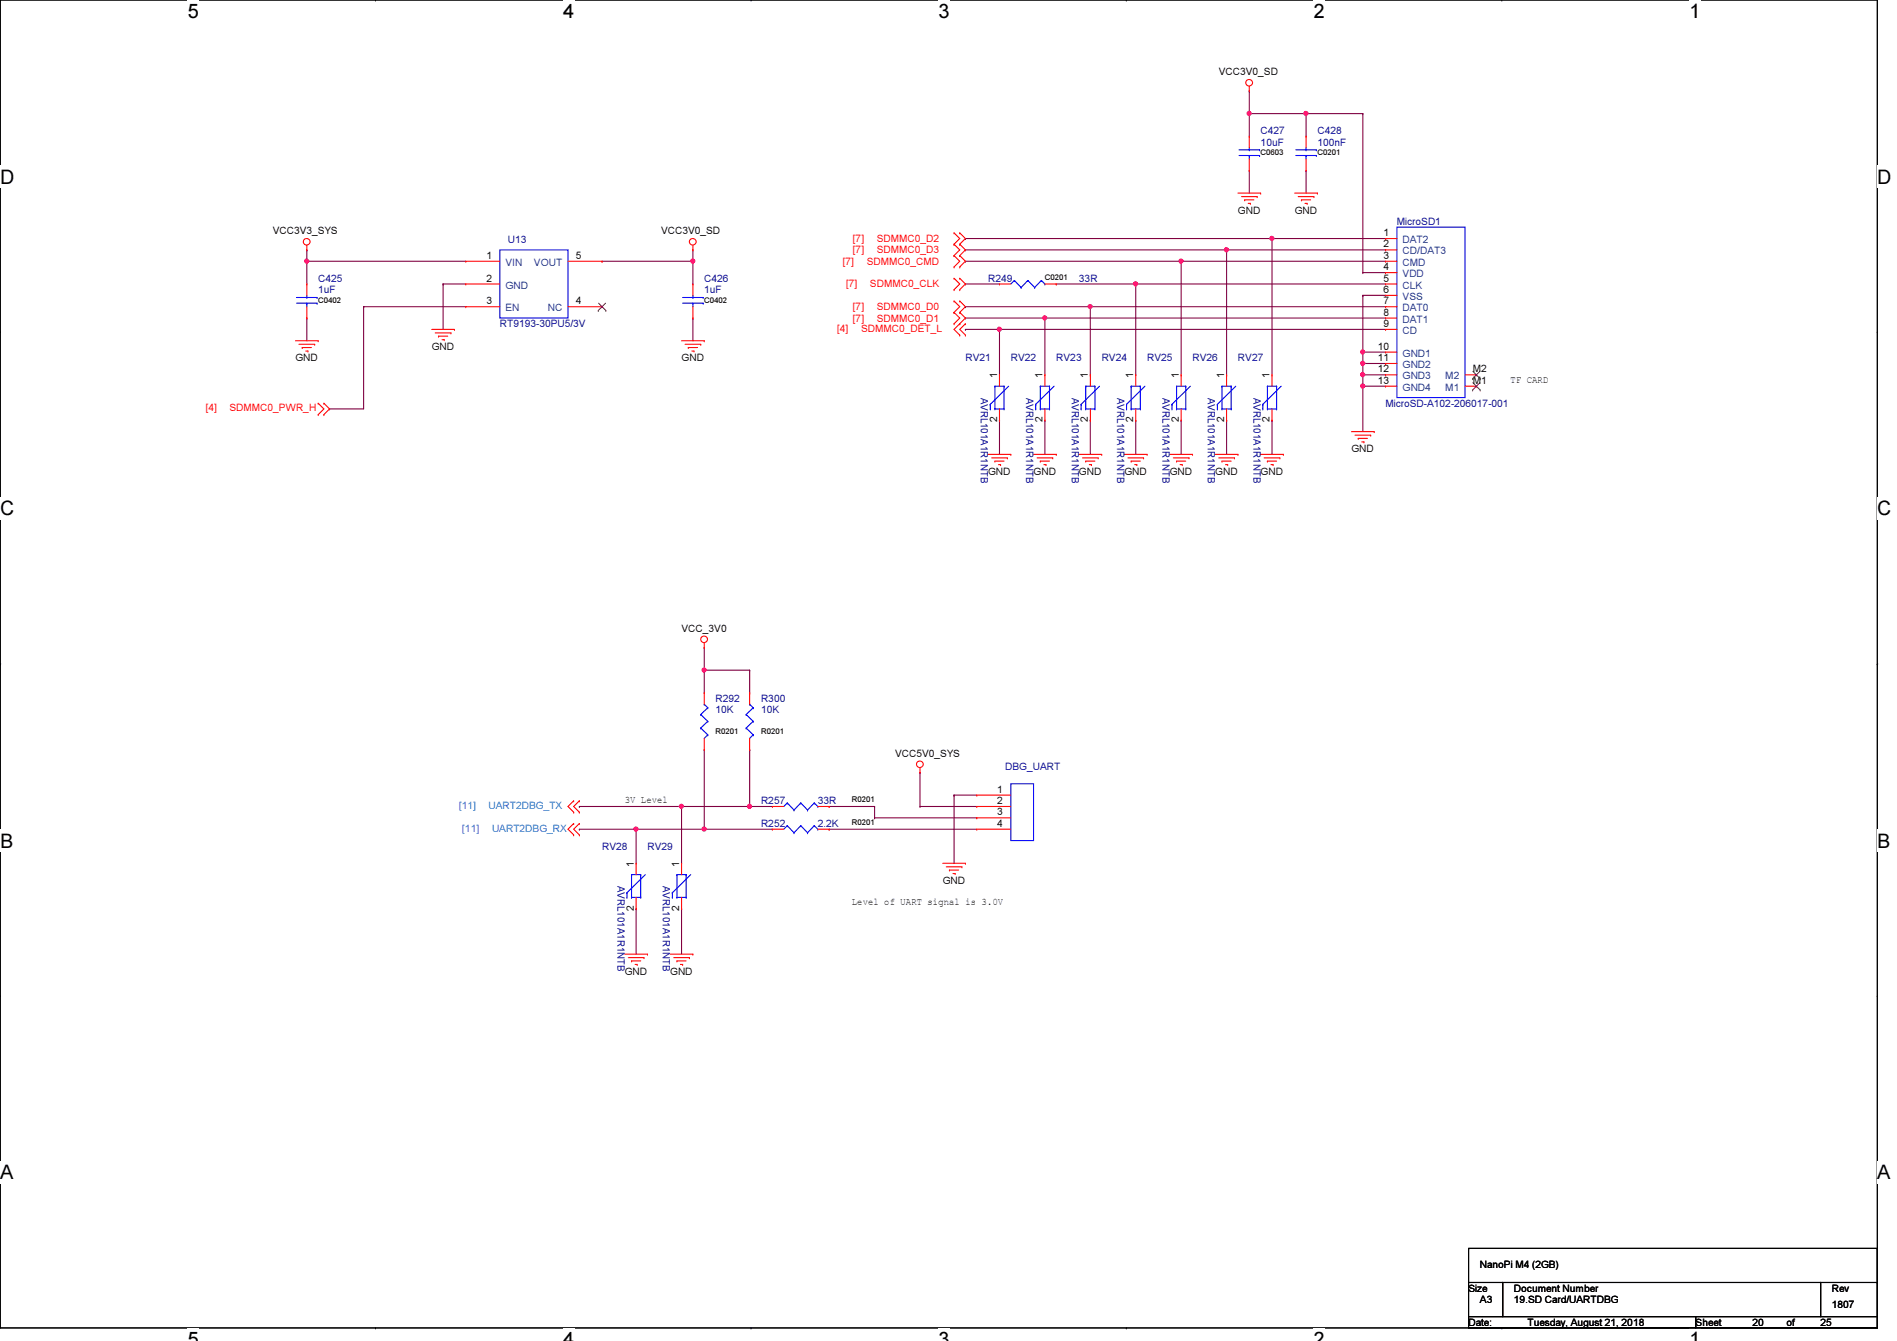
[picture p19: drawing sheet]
<svg xmlns="http://www.w3.org/2000/svg" width="297mm" height="210mm" viewBox="0 0 297 210" stroke-linecap="round" stroke-linejoin="round" font-family="sans-serif">
<defs><g id="words">
<g font-size="3.1">
<text x="29.4" y="2.8">5</text>
<text x="88.2" y="2.8">4</text>
<text x="147" y="2.8">3</text>
<text x="205.7" y="2.8">2</text>
<text x="264.5" y="2.8">1</text>
<text x="0" y="28.7">D</text>
<text x="294" y="28.7">D</text>
<text x="0" y="80.7">C</text>
<text x="294" y="80.7">C</text>
<text x="0" y="132.7">B</text>
<text x="294" y="132.7">B</text>
<text x="0" y="184.6">A</text>
<text x="294" y="184.6">A</text>
<text x="29.4" y="210.7">5</text>
<text x="88.2" y="210.7">4</text>
<text x="147" y="210.7">3</text>
<text x="205.7" y="210.7">2</text>
<text x="264.5" y="210.7">1</text>
</g>
<g font-size="1.6">
<text x="190.8" y="11.8">VCC3V0_SD</text>
<text x="193.8" y="33.4">GND</text>
<text x="202.7" y="33.4">GND</text>
<text x="42.7" y="36.7">VCC3V3_SYS</text>
<text x="76.2" y="40.5">1</text>
<text x="90.2" y="40.5">5</text>
<text x="103.5" y="36.7">VCC3V0_SD</text>
<text x="216.6" y="37">1</text>
<text x="216.6" y="38.7">2</text>
<text x="216.6" y="40.5">3</text>
<text x="76.2" y="44.1">2</text>
<text x="76.2" y="47.6">3</text>
<text x="90.2" y="47.6">4</text>
<text x="216.6" y="42.3">4</text>
<text x="216.6" y="44.1">5</text>
<text x="216.6" y="45.8">6</text>
<text x="216.6" y="47.6">7</text>
<text x="216.6" y="49.4">8</text>
<text x="216.6" y="51.2">9</text>
<text x="46.3" y="56.6">GND</text>
<text x="67.6" y="54.8">GND</text>
<text x="106.7" y="56.6">GND</text>
<text x="156.1" y="59.2" transform="rotate(-90 156.1 59.2)">1</text>
<text x="163.2" y="59.2" transform="rotate(-90 163.2 59.2)">1</text>
<text x="170.3" y="59.2" transform="rotate(-90 170.3 59.2)">1</text>
<text x="177.5" y="59.2" transform="rotate(-90 177.5 59.2)">1</text>
<text x="184.6" y="59.2" transform="rotate(-90 184.6 59.2)">1</text>
<text x="191.7" y="59.2" transform="rotate(-90 191.7 59.2)">1</text>
<text x="198.8" y="59.2" transform="rotate(-90 198.8 59.2)">1</text>
<text x="215.7" y="54.7">10</text>
<text x="215.7" y="56.5">11</text>
<text x="215.7" y="58.3">12</text>
<text x="230.6" y="58.3">M2</text>
<text x="236.5" y="59.9">TF CARD</text>
<text x="215.7" y="60.1">13</text>
<text x="230.6" y="60.1">M1</text>
<text x="156.1" y="66.1" transform="rotate(-90 156.1 66.1)">2</text>
<text x="163.2" y="66.1" transform="rotate(-90 163.2 66.1)">2</text>
<text x="170.3" y="66.1" transform="rotate(-90 170.3 66.1)">2</text>
<text x="177.5" y="66.1" transform="rotate(-90 177.5 66.1)">2</text>
<text x="184.6" y="66.1" transform="rotate(-90 184.6 66.1)">2</text>
<text x="191.7" y="66.1" transform="rotate(-90 191.7 66.1)">2</text>
<text x="198.8" y="66.1" transform="rotate(-90 198.8 66.1)">2</text>
<text x="211.6" y="70.8">GND</text>
<text x="154.7" y="74.3">GND</text>
<text x="161.8" y="74.3">GND</text>
<text x="168.9" y="74.3">GND</text>
<text x="176.1" y="74.3">GND</text>
<text x="183.2" y="74.3">GND</text>
<text x="190.3" y="74.3">GND</text>
<text x="197.4" y="74.3">GND</text>
<text x="106.7" y="98.9">VCC_3V0</text>
<text x="140.2" y="118.4">VCC5V0_SYS</text>
<text x="97.8" y="125.7">3V Level</text>
<text x="156.2" y="124.1">1</text>
<text x="156.2" y="125.9">2</text>
<text x="156.2" y="127.6">3</text>
<text x="156.2" y="129.4">4</text>
<text x="99.2" y="135.7" transform="rotate(-90 99.2 135.7)">1</text>
<text x="106.3" y="135.7" transform="rotate(-90 106.3 135.7)">1</text>
<text x="99.2" y="142.6" transform="rotate(-90 99.2 142.6)">2</text>
<text x="106.3" y="142.6" transform="rotate(-90 106.3 142.6)">2</text>
<text x="133.4" y="141.7">Level of UART signal is 3.0V</text>
<text x="147.6" y="138.3">GND</text>
<text x="97.8" y="152.6">GND</text>
<text x="104.9" y="152.6">GND</text>
<text x="230" y="202.2">Size</text>
<text x="231.7" y="198.5">NanoPi M4 (2GB)</text>
<text x="231.7" y="204">A3</text>
<text x="237.1" y="204">19.SD Card/UARTDBG</text>
<text x="237.1" y="202.2">Document Number</text>
<text x="286.8" y="202.2">Rev</text>
<text x="230" y="207.5">Date:</text>
<text x="239.2" y="207.5">Tuesday, August 21, 2018</text>
<text x="265.5" y="207.5">Sheet</text>
<text x="274.4" y="207.5">20</text>
<text x="279.7" y="207.5">of</text>
<text x="285.1" y="207.5">25</text>
<text x="286.8" y="204.7">1807</text>
</g>
<g font-size="1.6" fill="#000080">
<text x="197.4" y="21">C427</text>
<text x="197.4" y="22.8">10uF</text>
<text x="206.3" y="21">C428</text>
<text x="206.3" y="22.8">100nF</text>
<text x="218.7" y="35.2">MicroSD1</text>
<text x="79.5" y="38.1">U13</text>
<text x="49.8" y="44.1">C425</text>
<text x="49.8" y="45.9">1uF</text>
<text x="110.3" y="44.1">C426</text>
<text x="110.3" y="45.9">1uF</text>
<text x="154.7" y="44.1">R249</text>
<text x="169" y="44.1">33R</text>
<text x="78.3" y="51.2">RT9193-30PU5/3V</text>
<text x="151.2" y="56.6">RV21</text>
<text x="158.3" y="56.6">RV22</text>
<text x="165.4" y="56.6">RV23</text>
<text x="172.5" y="56.6">RV24</text>
<text x="179.6" y="56.6">RV25</text>
<text x="186.7" y="56.6">RV26</text>
<text x="193.8" y="56.6">RV27</text>
<text x="153.6" y="62.2" transform="rotate(90 153.6 62.2)">AVRL101A1R1NTB</text>
<text x="160.7" y="62.2" transform="rotate(90 160.7 62.2)">AVRL101A1R1NTB</text>
<text x="167.8" y="62.2" transform="rotate(90 167.8 62.2)">AVRL101A1R1NTB</text>
<text x="174.9" y="62.2" transform="rotate(90 174.9 62.2)">AVRL101A1R1NTB</text>
<text x="182" y="62.2" transform="rotate(90 182 62.2)">AVRL101A1R1NTB</text>
<text x="189.1" y="62.2" transform="rotate(90 189.1 62.2)">AVRL101A1R1NTB</text>
<text x="196.3" y="62.2" transform="rotate(90 196.3 62.2)">AVRL101A1R1NTB</text>
<text x="217" y="63.7">MicroSD-A102-206017-001</text>
<text x="112.1" y="109.9">R292</text>
<text x="112.1" y="111.7">10K</text>
<text x="119.2" y="109.9">R300</text>
<text x="119.2" y="111.7">10K</text>
<text x="119.2" y="125.9">R257</text>
<text x="128.1" y="125.9">33R</text>
<text x="157.4" y="120.6">DBG_UART</text>
<text x="119.2" y="129.5">R252</text>
<text x="128.1" y="129.5">2.2K</text>
<text x="94.3" y="133">RV28</text>
<text x="101.4" y="133">RV29</text>
<text x="96.7" y="138.7" transform="rotate(90 96.7 138.7)">AVRL101A1R1NTB</text>
<text x="103.8" y="138.7" transform="rotate(90 103.8 138.7)">AVRL101A1R1NTB</text>
</g>
<g font-size="1.6" fill="#004080">
<text x="79.2" y="41.6">VIN</text>
<text x="83.6" y="41.6">VOUT</text>
<text x="219.6" y="38.1">DAT2</text>
<text x="219.6" y="39.8">CD/DAT3</text>
<text x="219.6" y="41.6">CMD</text>
<text x="79.2" y="45.2">GND</text>
<text x="219.6" y="43.4">VDD</text>
<text x="219.6" y="45.2">CLK</text>
<text x="219.6" y="46.9">VSS</text>
<text x="79.2" y="48.7">EN</text>
<text x="85.8" y="48.7">NC</text>
<text x="219.6" y="48.7">DAT0</text>
<text x="219.6" y="50.5">DAT1</text>
<text x="219.6" y="52.3">CD</text>
<text x="219.6" y="55.8">GND1</text>
<text x="219.6" y="57.6">GND2</text>
<text x="219.6" y="59.4">GND3</text>
<text x="226.3" y="59.4">M2</text>
<text x="219.6" y="61.2">GND4</text>
<text x="226.3" y="61.2">M1</text>
</g>
<g font-size="1.6" fill="#f00">
<text x="131.9" y="41.4">[7]</text>
<text x="133.6" y="37.9">[7]</text>
<text x="133.6" y="39.7">[7]</text>
<text x="135.7" y="41.4">SDMMC0_CMD</text>
<text x="137.3" y="37.9">SDMMC0_D2</text>
<text x="137.3" y="39.7">SDMMC0_D3</text>
<text x="132.5" y="45">[7]</text>
<text x="136.2" y="45">SDMMC0_CLK</text>
<text x="131.1" y="51.9">[4]</text>
<text x="133.6" y="48.6">[7]</text>
<text x="133.6" y="50.3">[7]</text>
<text x="134.8" y="51.9">SDMMC0_DET_L</text>
<text x="137.3" y="48.6">SDMMC0_D0</text>
<text x="137.3" y="50.3">SDMMC0_D1</text>
<text x="32.2" y="64.4">[4]</text>
<text x="35.9" y="64.4">SDMMC0_PWR_H</text>
</g>
<g font-size="1.6" fill="#0080ff">
<text x="71.9" y="126.6">[11]</text>
<text x="72.4" y="130.2">[11]</text>
<text x="76.5" y="126.6">UART2DBG_TX</text>
<text x="77" y="130.2">UART2DBG_RX</text>
</g>
<g font-size="1.2">
<text x="197.4" y="24.3">C0603</text>
<text x="206.3" y="24.3">C0201</text>
<text x="49.8" y="47.4">C0402</text>
<text x="110.3" y="47.4">C0402</text>
<text x="163.6" y="43.8">C0201</text>
<text x="112.1" y="114.9">R0201</text>
<text x="119.2" y="114.9">R0201</text>
<text x="133.4" y="125.6">R0201</text>
<text x="133.4" y="129.2">R0201</text>
</g>
</g></defs>
<path d="M0 0h294v207.9h-294z" fill="none" stroke="#000" stroke-width=".17"/>
<g fill="#fff">
<path d="M29.4 0h1.8v3.5h-1.8z"/>
<path d="M29.4 207.9h1.8v2h-1.8z"/>
</g>
<path d="M58.8 0h.1M58.8 207.9h.1" fill="none" stroke="#000" stroke-width=".17"/>
<g fill="#fff">
<path d="M88.2 0h1.7v3.5h-1.7z"/>
<path d="M88.2 207.9h1.7v2h-1.7z"/>
</g>
<path d="M117.6 0h.1M117.6 207.9h.1" fill="none" stroke="#000" stroke-width=".17"/>
<g fill="#fff">
<path d="M147 0h1.7v3.5h-1.7z"/>
<path d="M147 207.9h1.7v2h-1.7z"/>
</g>
<path d="M176.4 0h.1M176.4 207.9h.1" fill="none" stroke="#000" stroke-width=".17"/>
<g fill="#fff">
<path d="M205.7 0h1.8v3.5h-1.8z"/>
<path d="M205.7 207.9h1.8v2h-1.8z"/>
</g>
<path d="M235.2 0h.1M235.2 207.9h.1" fill="none" stroke="#000" stroke-width=".17"/>
<g fill="#fff">
<path d="M264.5 0h1.8v3.5h-1.8z"/>
<path d="M264.5 207.9h1.8v2h-1.8z"/>
<path d="M0 26h2.3v3.4h-2.3z"/>
<path d="M294 26h2.2v3.4h-2.2z"/>
<path d="M0 77.9h2.3v3.5h-2.3z"/>
<path d="M294 77.9h2.2v3.5h-2.2z"/>
</g>
<path d="M0 51.9h.1M294 51.9h.1" fill="none" stroke="#000" stroke-width=".17"/>
<g fill="#fff">
<path d="M0 129.9h2.1v3.4h-2.1z"/>
<path d="M294 129.9h2v3.4h-2z"/>
</g>
<path d="M0 103.9h.1M294 103.9h.1" fill="none" stroke="#000" stroke-width=".17"/>
<path d="M0 103.9h.1M294 103.9h.1" fill="none" stroke="#000" stroke-width=".16"/>
<g fill="#fff">
<path d="M0 181.8h2.1v3.5h-2.1z"/>
<path d="M294 181.8h2v3.5h-2z"/>
</g>
<path d="M0 155.9h.1M294 155.9h.1" fill="none" stroke="#000" stroke-width=".17"/>
<path d="M213.4 17.8h.1M213.4 17.8v24.9M48 40.9h.1M48 40.9v3.5M48 40.9h24.9M56.9 48h.1M56.9 48h16M213.4 42.7h.1M213.4 42.7h3.6" fill="none" stroke="#800040" stroke-width=".17"/>
<circle cx="48" cy="40.9" r=".32" fill="#f0f"/>
<circle cx="48" cy="40.9" r=".32" fill="none" stroke="#f0f" stroke-width=".17"/>
<path d="M108.5 39.1h.1M108.5 39.1v5.3M48 49.8h.1M48 49.8v3.5M108.5 49.8h.1M108.5 40.9h.1M108.5 49.8v3.5" fill="none" stroke="#800040" stroke-width=".17"/>
<circle cx="108.5" cy="40.9" r=".32" fill="#f0f"/>
<circle cx="108.5" cy="40.9" r=".32" fill="none" stroke="#f0f" stroke-width=".17"/>
<path d="M48 39.1h.1M48 39.1v1.8M94.3 40.9h.1M94.3 40.9h14.2M185 40.9h.1M185 40.9v17.8" fill="none" stroke="#800040" stroke-width=".17"/>
<circle cx="184.9" cy="40.9" r=".32" fill="#f0f"/>
<circle cx="184.9" cy="40.9" r=".32" fill="none" stroke="#f0f" stroke-width=".17"/>
<path d="M195.6 17.8h.1M195.6 17.8v3.5M204.5 17.8h.1M204.5 17.8v3.5M195.6 26.7h.1M195.6 26.7v3.5M204.5 26.7h.1M204.5 26.7v3.5M185 40.9h.1M185 40.9h32M213.4 60.5h.1M213.4 60.5v7.1" fill="none" stroke="#800040" stroke-width=".17"/>
<circle cx="213.4" cy="60.4" r=".32" fill="#f0f"/>
<circle cx="213.4" cy="60.4" r=".32" fill="none" stroke="#f0f" stroke-width=".17"/>
<path d="M213.4 58.7h.1M213.4 56.9h.1M213.4 58.7h3.6M213.4 56.9v1.8" fill="none" stroke="#800040" stroke-width=".17"/>
<circle cx="213.4" cy="58.6" r=".32" fill="#f0f"/>
<circle cx="213.4" cy="58.6" r=".32" fill="none" stroke="#f0f" stroke-width=".17"/>
<circle cx="213.4" cy="56.9" r=".32" fill="#f0f"/>
<circle cx="213.4" cy="56.9" r=".32" fill="none" stroke="#f0f" stroke-width=".17"/>
<g fill="none" stroke="#800040" stroke-width=".17">
<path d="M151.2 37.3h.1M151.2 39.1h.1M151.2 37.3h65.8M151.2 39.1h65.8M192.1 39.1h.1M199.2 37.3h.1M199.2 37.3v21.4M151.2 40.9h.1M151.2 48h.1M151.2 49.8h.1M151.2 48h65.8M151.2 40.9h33.8"/>
<path d="M151.2 49.8h65.8M156.5 51.6h.1M156.5 51.6h60.5M163.6 49.8h.1M165.4 44.4h.1M165.4 44.4h51.6M170.7 48h.1M177.8 44.4h.1M213.4 56.9h.1M213.4 46.2h.1M213.4 56.9h3.6M213.4 46.2h3.6"/>
<path d="M156.5 65.8h.1M156.5 65.8v5.3M163.6 65.8h.1M163.6 65.8v5.3M170.7 65.8h.1M170.7 65.8v5.3M177.8 65.8h.1M177.8 65.8v5.3M192.1 65.8h.1M192.1 65.8v5.3M199.2 65.8h.1M199.2 65.8v5.3"/>
</g>
<circle cx="199.2" cy="37.3" r=".32" fill="#f0f"/>
<circle cx="199.2" cy="37.3" r=".32" fill="none" stroke="#f0f" stroke-width=".17"/>
<path d="M192.1 39.1h.1M192.1 39.1v19.6" fill="none" stroke="#800040" stroke-width=".17"/>
<circle cx="192" cy="39.1" r=".32" fill="#f0f"/>
<circle cx="192" cy="39.1" r=".32" fill="none" stroke="#f0f" stroke-width=".17"/>
<path d="M177.8 44.4h.1M177.8 44.4v14.3" fill="none" stroke="#800040" stroke-width=".17"/>
<circle cx="177.8" cy="44.4" r=".32" fill="#f0f"/>
<circle cx="177.8" cy="44.4" r=".32" fill="none" stroke="#f0f" stroke-width=".17"/>
<path d="M170.7 48h.1M170.7 48v10.7" fill="none" stroke="#800040" stroke-width=".17"/>
<circle cx="170.7" cy="48" r=".32" fill="#f0f"/>
<circle cx="170.7" cy="48" r=".32" fill="none" stroke="#f0f" stroke-width=".17"/>
<path d="M156.5 51.6h.1M156.5 51.6v7.1" fill="none" stroke="#800040" stroke-width=".17"/>
<circle cx="156.5" cy="51.5" r=".32" fill="#f0f"/>
<circle cx="156.5" cy="51.5" r=".32" fill="none" stroke="#f0f" stroke-width=".17"/>
<path d="M151.2 51.6h.1M151.2 51.6h5.3M163.6 49.8h.1M163.6 49.8v8.9" fill="none" stroke="#800040" stroke-width=".17"/>
<circle cx="163.6" cy="49.8" r=".32" fill="#f0f"/>
<circle cx="163.6" cy="49.8" r=".32" fill="none" stroke="#f0f" stroke-width=".17"/>
<path d="M56.9 48h.1M56.9 48v16h-5.3M69.4 44.4h.1M69.4 44.4h3.5M151.2 44.4h.1M151.2 44.4h5.3M213.4 55.1h.1M213.4 55.1v1.8M51.6 64h.1M99.6 129.8h.1M99.6 129.8h10.7" fill="none" stroke="#800040" stroke-width=".17"/>
<circle cx="110.3" cy="129.8" r=".32" fill="#f0f"/>
<circle cx="110.3" cy="129.8" r=".32" fill="none" stroke="#f0f" stroke-width=".17"/>
<circle cx="99.6" cy="129.8" r=".32" fill="#f0f"/>
<circle cx="99.6" cy="129.8" r=".32" fill="none" stroke="#f0f" stroke-width=".17"/>
<g fill="none" stroke="#800040" stroke-width=".17">
<path d="M213.4 55.1h.1M213.4 46.2h.1M213.4 55.1h3.6M213.4 46.2v8.9M129.8 129.8h.1M129.8 129.8h23.1M136.9 128h.1M136.9 128h16M144.1 126.2h.1M144.1 120.9h.1M144.1 126.2h8.8M144.1 120.9v5.3"/>
<path d="M149.4 124.5h.1M149.4 124.5h3.5M149.4 124.5v10.6"/>
</g>
<circle cx="213.4" cy="55.1" r=".32" fill="#f0f"/>
<circle cx="213.4" cy="55.1" r=".32" fill="none" stroke="#f0f" stroke-width=".17"/>
<path d="M195.6 14.2h.1M195.6 17.8h.1M195.6 14.2v3.6M195.6 17.8h8.9M69.4 44.4h.1M69.4 44.4v7.2M213.4 58.7h.1M213.4 58.7v1.8M213.4 60.5h.1M213.4 60.5h3.6" fill="none" stroke="#800040" stroke-width=".17"/>
<circle cx="204.5" cy="17.8" r=".32" fill="#f0f"/>
<circle cx="204.5" cy="17.8" r=".32" fill="none" stroke="#f0f" stroke-width=".17"/>
<circle cx="195.6" cy="17.8" r=".32" fill="#f0f"/>
<circle cx="195.6" cy="17.8" r=".32" fill="none" stroke="#f0f" stroke-width=".17"/>
<g fill="none" stroke="#800040" stroke-width=".17">
<path d="M204.5 17.8h.1M204.5 17.8h8.9M90.7 129.8h.1M90.7 126.2h.1M90.7 126.2h26.7M90.7 129.8h8.9M99.6 129.8h.1M99.6 129.8v5.3M106.7 126.2h.1M106.7 126.2v8.9M129.8 126.2h.1M129.8 126.2h7.1"/>
<path d="M136.9 126.2h.1M136.9 126.2v1.8M99.6 142.2h.1M99.6 142.2v7.2"/>
</g>
<circle cx="117.4" cy="126.2" r=".32" fill="#f0f"/>
<circle cx="117.4" cy="126.2" r=".32" fill="none" stroke="#f0f" stroke-width=".17"/>
<circle cx="106.7" cy="126.2" r=".32" fill="#f0f"/>
<circle cx="106.7" cy="126.2" r=".32" fill="none" stroke="#f0f" stroke-width=".17"/>
<path d="M185 65.8h.1M185 65.8v5.3M110.3 117.3h.1M110.3 101.3h.1M110.3 101.3v3.6M110.3 117.3v12.5M110.3 129.8h.1M110.3 129.8h10.6M106.7 142.2h.1M106.7 142.2v7.2" fill="none" stroke="#800040" stroke-width=".17"/>
<circle cx="110.3" cy="104.9" r=".32" fill="#f0f"/>
<circle cx="110.3" cy="104.9" r=".32" fill="none" stroke="#f0f" stroke-width=".17"/>
<path d="M110.3 104.9h.1M110.3 104.9h7.1M110.3 104.9v3.6M117.4 104.9h.1M117.4 117.3h.1M117.4 104.9v3.6M117.4 117.3v8.9M117.4 126.2h.1M117.4 126.2h3.5" fill="none" stroke="#800040" stroke-width=".17"/>
<g fill="none" stroke="#f00" stroke-width=".17">
<path d="M195.6 14.2h.1M195.6 13.5v.7M48 39.1h.1M48 38.4v.7M108.5 39.1h.1M108.5 38.4v.7M149.4 38.2h.1M149.4 36.4h.1M149.4 36.4l.9 .9-.9 .9M149.4 38.2l.9 .9-.9 .9M150.3 36.4h.1M150.3 38.2h.1"/>
<path d="M150.3 36.4l.9 .9-.9 .9M150.3 38.2l.9 .9-.9 .9M193.8 30.2h3.6M194.4 30.8h2.4M194.9 31.3h.1M194.9 31.3h1.4M195.4 31.8h.4M195.6 21.3h.1M195.6 26.7h.1M195.6 21.3v1.8M195.6 24.9v1.8M195.8 31.8h.1"/>
<path d="M196.8 30.8h.1M197.4 30.2h.1M202.7 30.2h3.6M203.3 30.8h2.4M203.8 31.3h.1M203.8 31.3h1.4M204.3 31.8h.4M204.5 21.3h.1M204.5 26.7h.1M204.5 21.3v1.8M204.5 24.9v1.8M204.7 31.8h.1"/>
<path d="M205.7 30.8h.1M206.3 30.2h.1M217 37.3h.1M217 39.1h.1M217 37.3h1.7M217 39.1h1.7M46.3 53.3h3.5M46.8 53.9h2.5M47.3 54.4h.1M47.3 54.4h1.5M47.9 54.9h.3M48 44.4h.1"/>
<path d="M48 49.8h.1M48 44.4v1.8M48 48v1.8M48.2 54.9h.1M49.3 53.9h.1M49.8 53.3h.1M67.6 51.6h3.6M68.2 52.1h2.4M68.7 52.6h.1M68.7 52.6h1.4M69.2 53.2h.4M69.6 53.2h.1"/>
<path d="M70.6 52.1h.1M71.2 51.6h.1M72.9 40.9h.1M72.9 44.4h.1M72.9 48h.1M72.9 40.9h5.4M72.9 44.4h5.4M72.9 48h5.4M88.9 40.9h5.4M88.9 48h5.4M94.3 48h.1M94.3 40.9h.1"/>
<path d="M106.7 53.3h3.6M107.3 53.9h2.4M107.8 54.4h.1M107.8 54.4h1.4M108.3 54.9h.4M108.5 44.4h.1M108.5 49.8h.1M108.5 44.4v1.8M108.5 48v1.8M108.7 54.9h.1M109.7 53.9h.1M110.3 53.3h.1"/>
<path d="M149.4 48.9h.1M149.4 47.1h.1M149.4 50.7h.1M149.4 40h.1M149.4 45.3h.1M149.4 43.6h.1M149.4 41.8h.1M149.4 47.1l.9 .9-.9 .9M149.4 48.9l.9 .9-.9 .9M149.4 43.6l.9 .8-.9 .9M149.4 40l.9 .9-.9 .9M150.3 50.7h.1"/>
<path d="M150.3 52.5h.1M150.3 47.1h.1M150.3 48.9h.1M150.3 40h.1M150.3 43.6h.1M150.3 45.3h.1M150.3 41.8h.1M150.3 48.9l.9 .9-1.8 1.8 .9 .9M150.3 47.1l.9 .9-.9 .9M150.3 43.6l.9 .8-.9 .9M150.3 40l.9 .9-.9 .9M151.2 50.7h.1"/>
<path d="M151.2 52.5h.1M151.2 50.7l-.9 .9 .9 .9M156.5 44.4h.1M156.5 58.7h.1M156.5 44.4h1.8M156.5 58.7v1.8M163.6 58.7h.1M163.6 44.4h1.8M163.6 58.7v1.8M165.4 44.4h.1M170.7 58.7h.1M170.7 58.7v1.8"/>
<path d="M177.8 58.7h.1M177.8 58.7v1.8M185 58.7h.1M185 58.7v1.8M192.1 58.7h.1M192.1 58.7v1.8M199.2 58.7h.1M199.2 58.7v1.8M217 40.9h.1M217 42.7h.1M217 44.4h.1M217 46.2h.1"/>
<path d="M217 48h.1M217 49.8h.1M217 51.6h.1M217 55.1h.1M217 56.9h.1M217 58.7h.1M217 51.6h1.7M217 40.9h1.7M217 44.4h1.7M217 48h1.7M217 42.7h1.7M217 46.2h1.7"/>
<path d="M217 49.8h1.7M217 55.1h1.7M217 56.9h1.7M217 58.7h1.7M229.4 58.7h1.8M231.2 58.7h.1M49.8 64.9h.1M49.8 63.1h.1M49.8 63.1l.9 .9-.9 .9M50.7 63.1h.1M50.7 64.9h.1M50.7 63.1l.9 .9-.9 .9"/>
<path d="M154.7 71.1h3.6M155.3 71.7h2.4M155.8 72.2h.1M155.8 72.2h1.4M156.3 72.7h.4M156.5 65.8h.1M156.5 64v1.8M156.7 72.7h.1M157.7 71.7h.1M158.3 71.1h.1M161.8 71.1h3.6M162.4 71.7h2.4"/>
<path d="M162.9 72.2h.1M162.9 72.2h1.4M163.4 72.7h.4M163.6 65.8h.1M163.6 64v1.8M163.8 72.7h.1M164.8 71.7h.1M165.4 71.1h.1M168.9 71.1h3.6M169.5 71.7h2.5M170 72.2h.1M170 72.2h1.4"/>
<path d="M170.6 72.7h.3M170.7 65.8h.1M170.7 64v1.8M170.9 72.7h.1M172 71.7h.1M172.5 71.1h.1M176.1 71.1h3.5M176.6 71.7h2.5M177.1 72.2h.1M177.1 72.2h1.5M177.7 72.7h.3M177.8 65.8h.1"/>
<path d="M177.8 64v1.8M178 72.7h.1M179.1 71.7h.1M179.6 71.1h.1M183.2 71.1h3.5M183.7 71.7h2.5M184.2 72.2h.1M184.2 72.2h1.5M184.8 72.7h.3M185 65.8h.1M185 64v1.8M185.1 72.7h.1"/>
<path d="M186.2 71.7h.1M186.7 71.1h.1M190.3 71.1h3.5M190.8 71.7h2.5M191.3 72.2h.1M191.3 72.2h1.5M191.9 72.7h.3M192.1 65.8h.1M192.1 64v1.8M192.2 72.7h.1M193.3 71.7h.1M193.8 71.1h.1"/>
<path d="M197.4 71.1h3.6M197.9 71.7h2.5M198.5 72.2h.1M198.5 72.2h1.4M199 72.7h.3M199.2 65.8h.1M199.2 64v1.8M199.3 72.7h.1M200.4 71.7h.1M201 71.1h.1M211.6 67.6h3.6M212.2 68.1h2.4"/>
<path d="M212.7 68.6h.1M212.7 68.6h1.4M213.2 69.2h.4M213.6 69.2h.1M214.6 68.1h.1M215.2 67.6h.1M217 60.5h.1M217 60.5h1.7M229.4 60.5h1.8M231.2 60.5h.1M110.3 101.3h.1M110.3 117.3h.1"/>
<path d="M110.3 108.5h.1M110.3 100.6v.7M110.3 108.5v1.7M110.3 115.6v1.7M117.4 117.3h.1M117.4 108.5h.1M117.4 108.5v1.7M117.4 115.6v1.7M89.8 130.7h.1M89.8 128.9h.1M89.8 125.3h.1M89.8 127.1h.1"/>
<path d="M89.8 128.9l-.9 .9 .9 .9M89.8 125.3l-.9 .9 .9 .9M90.7 130.7h.1M90.7 128.9h.1M90.7 125.3h.1M90.7 127.1h.1M90.7 128.9l-.9 .9 .9 .9M90.7 125.3l-.9 .9 .9 .9M99.6 135.1h.1M99.6 135.1v1.8M106.7 135.1h.1M106.7 135.1v1.8"/>
<path d="M120.9 126.2h.1M120.9 129.8h.1M120.9 126.2h1.8M120.9 129.8h1.8M128.1 126.2h1.7M128.1 129.8h1.7M129.8 126.2h.1M129.8 129.8h.1M144.1 120.9h.1M144.1 120.2v.7M147.6 135.1h3.6M148.2 135.7h2.4"/>
<path d="M148.7 136.2h.1M148.7 136.2h1.4M149.2 136.7h.4M149.6 136.7h.1M150.6 135.7h.1M151.2 135.1h.1M152.9 124.5h.1M152.9 126.2h.1M152.9 128h.1M152.9 129.8h.1M152.9 124.5h5.4M152.9 126.2h5.4"/>
<path d="M152.9 128h5.4M152.9 129.8h5.4M97.8 149.4h3.6M98.4 149.9h2.4M98.9 150.4h.1M98.9 150.4h1.4M99.4 151h.4M99.6 142.2h.1M99.6 140.5v1.7M99.8 151h.1M100.8 149.9h.1M101.4 149.4h.1"/>
<path d="M104.9 149.4h3.6M105.5 149.9h2.4M106 150.4h.1M106 150.4h1.4M106.5 151h.4M106.7 142.2h.1M106.7 140.5v1.7M106.9 151h.1M107.9 149.9h.1M108.5 149.4h.1"/>
<circle cx="195.6" cy="12.9" r=".52"/>
<circle cx="48" cy="37.8" r=".52"/>
<circle cx="108.5" cy="37.8" r=".52"/>
<circle cx="110.3" cy="100.1" r=".52"/>
<circle cx="144" cy="119.6" r=".52"/>
</g>
<path d="M230 195.4h.1M230 195.4v5.3M230 195.4h64M294 195.4h.1M294 195.4v5.3M230 200.7h5.3v5.4h-5.3zM230 206.1h35.5v1.8h-35.5zM235.3 200.7h49.8v5.4h-49.8zM265.5 206.1h28.5v1.8h-28.5zM285.1 200.7h8.9v5.4h-8.9zM294 200.7h.1" fill="none" stroke="#000" stroke-width=".17"/>
<g fill="none" stroke="#00f" stroke-width=".17">
<path d="M78.3 39.1h10.6v10.7h-10.6zM194 24.3h3.2M194 23.5h3.2M195.6 23.5h.1M195.6 24.3h.1M195.6 23.1v.4M195.6 24.3v.6M197.2 24.3h.1M197.2 23.5h.1M202.9 24.3h3.2M202.9 23.5h3.2M204.5 23.5h.1"/>
<path d="M204.5 24.3h.1M204.5 23.1v.4M204.5 24.3v.6M206.1 24.3h.1M206.1 23.5h.1M218.7 35.6h10.7v26.6h-10.7zM46.4 47.5h3.3M46.4 46.6h3.3M48 46.6h.1M48 47.5h.1M48 46.2v.4M48 47.5v.5"/>
<path d="M49.7 47.5h.1M49.7 46.6h.1M106.9 47.5h3.2M106.9 46.6h3.2M108.5 46.6h.1M108.5 47.5h.1M108.5 46.2v.4M108.5 47.5v.5M110.1 47.5h.1M110.1 46.6h.1M158.8 43.9h.1M158.8 43.9l-.5 .5"/>
<path d="M158.8 43.9l1.1 1.1M159.9 45h.1M160.9 43.9h.1M160.9 43.9l-1 1.1M160.9 43.9l1.1 1.1M162 45h.1M163.1 43.9h.1M163.1 43.9l-1.1 1.1M163.1 43.9l.5 .5M163.6 44.4h.1M155.1 63.3h.1M155.1 64h.1"/>
<path d="M155.1 63.3v.7M155.8 64h.1M155.8 60.5h.1M155.8 60.5h1.4M155.8 64h1.4M155.8 60.5v3.5M157.2 60.5h.1M157.2 64h.1M157.2 60.5v3.5M157.9 60.5l-2.8 2.8M162.2 63.3h.1M162.2 64h.1"/>
<path d="M162.2 63.3v.7M162.9 64h.1M162.9 60.5h.1M162.9 60.5h1.4M162.9 64h1.4M162.9 60.5v3.5M164.3 60.5h.1M164.3 64h.1M164.3 60.5v3.5M165.1 60.5l-2.9 2.8M169.3 63.3h.1M169.3 64h.1"/>
<path d="M169.3 63.3v.7M170 64h.1M170 60.5h.1M170 60.5h1.4M170 64h1.4M170 60.5v3.5M171.4 60.5h.1M171.4 64h.1M171.4 60.5v3.5M172.2 60.5l-2.9 2.8M176.4 63.3h.1M176.4 64h.1"/>
<path d="M176.4 63.3v.7M177.1 64h.1M177.1 60.5h.1M177.1 60.5h1.5M177.1 64h1.5M177.1 60.5v3.5M178.6 60.5h.1M178.6 64h.1M178.6 60.5v3.5M179.3 60.5l-2.9 2.8M183.5 63.3h.1M183.5 64h.1"/>
<path d="M183.5 63.3v.7M184.2 64h.1M184.2 60.5h.1M184.2 60.5h1.5M184.2 64h1.5M184.2 60.5v3.5M185.7 60.5h.1M185.7 64h.1M185.7 60.5v3.5M186.4 60.5l-2.9 2.8M190.6 63.3h.1M190.6 64h.1"/>
<path d="M190.6 63.3v.7M191.3 64h.1M191.3 60.5h.1M191.3 60.5h1.5M191.3 64h1.5M191.3 60.5v3.5M192.8 60.5h.1M192.8 64h.1M192.8 60.5v3.5M193.5 60.5l-2.9 2.8M197.7 63.3h.1M197.7 64h.1"/>
<path d="M197.7 63.3v.7M198.5 64h.1M198.5 60.5h.1M198.5 60.5h1.4M198.5 64h1.4M198.5 60.5v3.5M199.9 60.5h.1M199.9 64h.1M199.9 60.5v3.5M200.6 60.5l-2.9 2.8M109.7 114h.1M109.7 111.8h.1"/>
<path d="M109.7 114l1.1 1M109.7 111.8l1.1 1.1M110.3 110.2h.1M110.3 110.2l.5 .6M110.8 115h.1M110.8 112.9h.1M110.8 110.8h.1M110.8 115l-.5 .6M110.8 112.9l-1.1 1.1M110.8 110.8l-1.1 1M116.8 114h.1M116.8 111.8h.1"/>
<path d="M116.8 114l1.1 1M116.8 111.8l1.1 1.1M117.4 110.2h.1M117.4 110.2l.5 .6M117.9 115h.1M117.9 112.9h.1M117.9 110.8h.1M117.9 115l-.5 .6M117.9 112.9l-1.1 1.1M117.9 110.8l-1.1 1M98.2 139.7h.1M98.2 139.7v.8"/>
<path d="M98.9 136.9h.1M98.9 136.9h1.4M98.9 136.9v3.6M100.3 136.9h.1M100.3 136.9v3.6M101 136.9l-2.8 2.8M105.3 139.7h.1M105.3 139.7v.8M106 136.9h.1M106 136.9h1.4M106 136.9v3.6M107.4 136.9h.1"/>
<path d="M107.4 136.9v3.6M108.2 136.9l-2.9 2.8M123.3 125.7h.1M123.3 129.2h.1M123.3 125.7l-.6 .5M123.3 125.7l1 1.1M123.3 129.2l-.6 .6M123.3 129.2l1 1.1M124.3 126.8h.1M124.3 130.3h.1M125.4 125.7h.1M125.4 129.2h.1"/>
<path d="M125.4 125.7l-1.1 1.1M125.4 125.7l1 1.1M125.4 129.2l-1.1 1.1M125.4 129.2l1 1.1M126.4 126.8h.1M126.4 130.3h.1M127.5 125.7h.1M127.5 129.2h.1M127.5 125.7l-1.1 1.1M127.5 125.7l.6 .5M127.5 129.2l-1.1 1.1M127.5 129.2l.6 .6"/>
<path d="M128.1 126.2h.1M128.1 129.8h.1M158.3 122.7h3.5v8.9h-3.5zM98.2 140.5h.1M98.9 140.5h.1M98.9 140.5h1.4M100.3 140.5h.1M105.3 140.5h.1M106 140.5h.1M106 140.5h1.4M107.4 140.5h.1"/>
</g>
<path d="M93.7 48.6h.1M93.7 47.5l1.2 1.1M94.8 47.5l-1.1 1.1M94.9 48.6h.1M230.6 59.3h.1M230.6 59.9l1.2 1.1M230.6 58.1l1.2 1.2M231.7 59.9l-1.1 1.1M231.7 58.1l-1.1 1.2M231.8 59.3h.1M230.6 61h.1M231.8 61h.1" fill="none" stroke="#804000" stroke-width=".16"/>
<circle cx="48" cy="40.9" r=".32" fill="#f0f"/>
<circle cx="48" cy="40.9" r=".32" fill="none" stroke="#f0f" stroke-width=".17"/>
<circle cx="108.5" cy="40.9" r=".32" fill="#f0f"/>
<circle cx="108.5" cy="40.9" r=".32" fill="none" stroke="#f0f" stroke-width=".17"/>
<circle cx="184.9" cy="40.9" r=".32" fill="#f0f"/>
<circle cx="184.9" cy="40.9" r=".32" fill="none" stroke="#f0f" stroke-width=".17"/>
<circle cx="213.4" cy="60.4" r=".32" fill="#f0f"/>
<circle cx="213.4" cy="60.4" r=".32" fill="none" stroke="#f0f" stroke-width=".17"/>
<circle cx="213.4" cy="58.6" r=".32" fill="#f0f"/>
<circle cx="213.4" cy="58.6" r=".32" fill="none" stroke="#f0f" stroke-width=".17"/>
<circle cx="213.4" cy="56.9" r=".32" fill="#f0f"/>
<circle cx="213.4" cy="56.9" r=".32" fill="none" stroke="#f0f" stroke-width=".17"/>
<circle cx="199.2" cy="37.3" r=".32" fill="#f0f"/>
<circle cx="199.2" cy="37.3" r=".32" fill="none" stroke="#f0f" stroke-width=".17"/>
<circle cx="192" cy="39.1" r=".32" fill="#f0f"/>
<circle cx="192" cy="39.1" r=".32" fill="none" stroke="#f0f" stroke-width=".17"/>
<circle cx="177.8" cy="44.4" r=".32" fill="#f0f"/>
<circle cx="177.8" cy="44.4" r=".32" fill="none" stroke="#f0f" stroke-width=".17"/>
<circle cx="170.7" cy="48" r=".32" fill="#f0f"/>
<circle cx="170.7" cy="48" r=".32" fill="none" stroke="#f0f" stroke-width=".17"/>
<circle cx="156.5" cy="51.5" r=".32" fill="#f0f"/>
<circle cx="156.5" cy="51.5" r=".32" fill="none" stroke="#f0f" stroke-width=".17"/>
<circle cx="163.6" cy="49.8" r=".32" fill="#f0f"/>
<circle cx="163.6" cy="49.8" r=".32" fill="none" stroke="#f0f" stroke-width=".17"/>
<circle cx="110.3" cy="129.8" r=".32" fill="#f0f"/>
<circle cx="110.3" cy="129.8" r=".32" fill="none" stroke="#f0f" stroke-width=".17"/>
<circle cx="99.6" cy="129.8" r=".32" fill="#f0f"/>
<circle cx="99.6" cy="129.8" r=".32" fill="none" stroke="#f0f" stroke-width=".17"/>
<circle cx="213.4" cy="55.1" r=".32" fill="#f0f"/>
<circle cx="213.4" cy="55.1" r=".32" fill="none" stroke="#f0f" stroke-width=".17"/>
<circle cx="204.5" cy="17.8" r=".32" fill="#f0f"/>
<circle cx="204.5" cy="17.8" r=".32" fill="none" stroke="#f0f" stroke-width=".17"/>
<circle cx="195.6" cy="17.8" r=".32" fill="#f0f"/>
<circle cx="195.6" cy="17.8" r=".32" fill="none" stroke="#f0f" stroke-width=".17"/>
<circle cx="117.4" cy="126.2" r=".32" fill="#f0f"/>
<circle cx="117.4" cy="126.2" r=".32" fill="none" stroke="#f0f" stroke-width=".17"/>
<circle cx="106.7" cy="126.2" r=".32" fill="#f0f"/>
<circle cx="106.7" cy="126.2" r=".32" fill="none" stroke="#f0f" stroke-width=".17"/>
<circle cx="110.3" cy="104.9" r=".32" fill="#f0f"/>
<circle cx="110.3" cy="104.9" r=".32" fill="none" stroke="#f0f" stroke-width=".17"/>
<use href="#words"/>
</svg>
